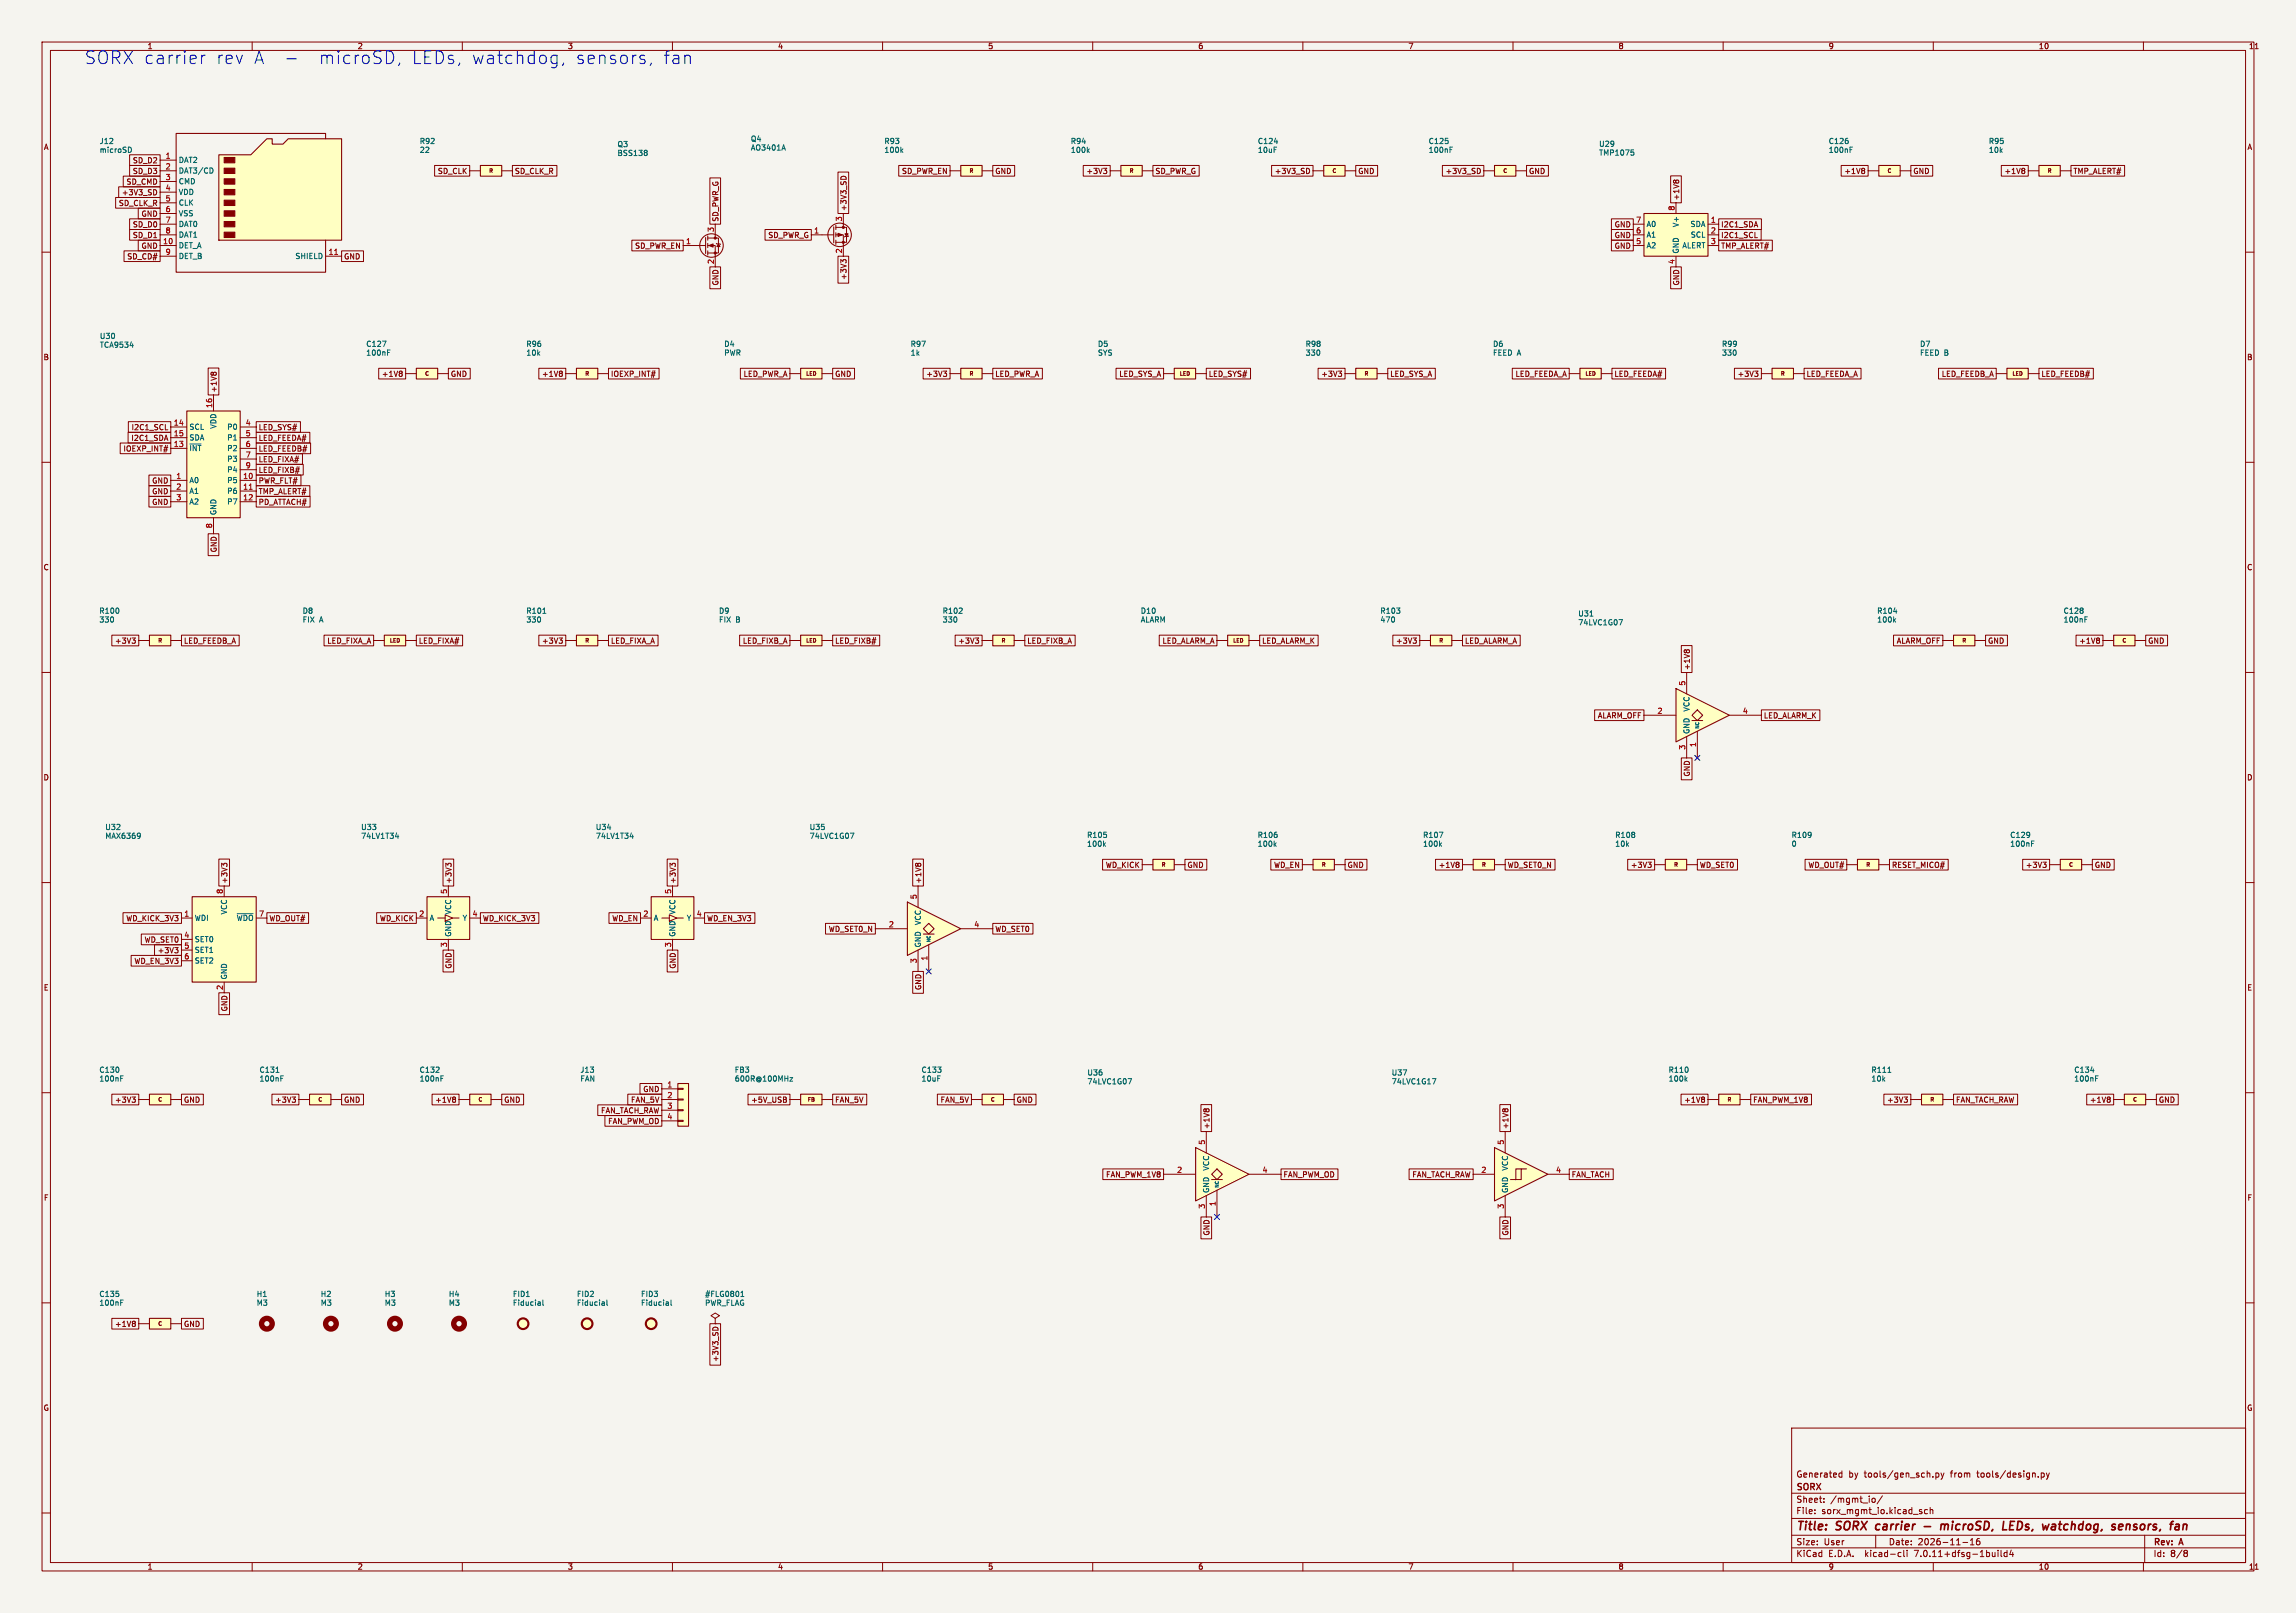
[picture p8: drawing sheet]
<svg xmlns="http://www.w3.org/2000/svg" width="546mm" height="384mm" viewBox="0 0 546 384" stroke-linecap="round" stroke-linejoin="round" font-family="sans-serif">
<defs><g id="words">
<g font-size="4.2" fill="#0000c2">
<text x="20" y="15.5">SORX carrier</text>
<text x="51" y="15.5">rev</text>
<text x="59.9" y="15.5">A</text>
<text x="74.7" y="15.5">microSD,</text>
<text x="96.7" y="15.5">LEDs, watchdog,</text>
<text x="135.4" y="15.5">sensors,</text>
<text x="156.1" y="15.5">fan</text>
</g>
<g font-size="2.8" fill="#840000">
<text x="427.3" y="364.7">Title:</text>
<text x="437" y="364.7">SORX</text>
<text x="447.2" y="364.7">carrier</text>
<text x="464.2" y="364.7">microSD,</text>
<text x="479.8" y="364.7">LEDs,</text>
<text x="490.1" y="364.7">watchdog,</text>
<text x="507.4" y="364.7">sensors,</text>
</g>
<g font-size="2.1" fill="#840000">
<text x="427.3" y="351.8">Generated</text>
<text x="439.8" y="351.8">by</text>
<text x="443.6" y="351.8">tools/gen_sch.py</text>
<text x="464.3" y="351.8">from</text>
<text x="470.7" y="351.8">tools/design.py</text>
<text x="427.3" y="357.8">Sheet:</text>
<text x="427.3" y="355">SORX</text>
<text x="435.5" y="357.8">/mgmt_io/</text>
<text x="427.3" y="360.5">File:</text>
<text x="433.4" y="360.5">sorx_mgmt_io.kicad_sch</text>
<text x="427.3" y="370.7">KiCad</text>
<text x="427.3" y="367.9">Size:</text>
<text x="434" y="367.9">User</text>
<text x="435" y="370.7">E.D.A.</text>
<text x="443.9" y="370.7">kicad-cli</text>
<text x="449.3" y="367.9">Date:</text>
<text x="455.8" y="370.7">7.0.11+dfsg-1build4</text>
<text x="456.3" y="367.9">2026-11-16</text>
<text x="512.3" y="368.1">Rev:</text>
<text x="512.3" y="370.7">Id:</text>
<text x="516.4" y="370.7">8/8</text>
<text x="518.7" y="368.1">A</text>
</g>
<g font-size="1.8" fill="#840000">
<text x="35" y="11.9">1</text>
<text x="85" y="11.9">2</text>
<text x="135" y="11.9">3</text>
<text x="185" y="11.9">4</text>
<text x="235" y="11.9">5</text>
<text x="285" y="11.9">6</text>
<text x="335" y="11.9">7</text>
<text x="385" y="11.9">8</text>
<text x="435" y="11.9">9</text>
<text x="485" y="11.9">10</text>
<text x="535" y="11.9">11</text>
<text x="10.3" y="35.9">A</text>
<text x="534.6" y="35.9">A</text>
<text x="31.5" y="41.6">SD_D3</text>
<text x="31.5" y="39.1">SD_D2</text>
<text x="104.1" y="41.6">SD_CLK</text>
<text x="122.4" y="41.6">SD_CLK_R</text>
<text x="214.5" y="41.6">SD_PWR_EN</text>
<text x="236.7" y="41.6">GND</text>
<text x="258.4" y="41.6">+3V3</text>
<text x="274.8" y="41.6">SD_PWR_G</text>
<text x="303.2" y="41.6">+3V3_SD</text>
<text x="323.1" y="41.6">GND</text>
<text x="343.9" y="41.6">+3V3_SD</text>
<text x="363.7" y="41.6">GND</text>
<text x="438.7" y="41.6">+1V8</text>
<text x="455.1" y="41.6">GND</text>
<text x="476.8" y="41.6">+1V8</text>
<text x="493.2" y="41.6">TMP_ALERT#</text>
<text x="28.9" y="46.7">+3V3_SD</text>
<text x="30" y="44.1">SD_CMD</text>
<text x="399.7" y="47.8" transform="rotate(-90 399.7 47.8)">+1V8</text>
<text x="28.2" y="49.2">SD_CLK_R</text>
<text x="33.6" y="51.8">GND</text>
<text x="171.1" y="52.9" transform="rotate(-90 171.1 52.9)">SD_PWR_G</text>
<text x="201.6" y="50.3" transform="rotate(-90 201.6 50.3)">+3V3_SD</text>
<text x="31.5" y="56.8">SD_D1</text>
<text x="31.5" y="54.3">SD_D0</text>
<text x="33.6" y="59.4">GND</text>
<text x="151" y="59.4">SD_PWR_EN</text>
<text x="182.7" y="56.8">SD_PWR_G</text>
<text x="384.1" y="54.3">GND</text>
<text x="384.1" y="56.8">GND</text>
<text x="384.1" y="59.4">GND</text>
<text x="409.4" y="59.4">TMP_ALERT#</text>
<text x="409.4" y="54.3">I2C1_SDA</text>
<text x="409.4" y="56.8">I2C1_SCL</text>
<text x="30.2" y="61.9">SD_CD#</text>
<text x="81.8" y="61.9">GND</text>
<text x="171.1" y="68" transform="rotate(-90 171.1 68)">GND</text>
<text x="201.6" y="66.7" transform="rotate(-90 201.6 66.7)">+3V3</text>
<text x="399.7" y="68" transform="rotate(-90 399.7 68)">GND</text>
<text x="10.3" y="85.9">B</text>
<text x="90.8" y="89.9">+1V8</text>
<text x="107.2" y="89.9">GND</text>
<text x="128.9" y="89.9">+1V8</text>
<text x="145.3" y="89.9">IOEXP_INT#</text>
<text x="176.8" y="89.9">LED_PWR_A</text>
<text x="198.6" y="89.9">GND</text>
<text x="220.3" y="89.9">+3V3</text>
<text x="236.7" y="89.9">LED_PWR_A</text>
<text x="266.2" y="89.9">LED_SYS_A</text>
<text x="287.5" y="89.9">LED_SYS#</text>
<text x="314.3" y="89.9">+3V3</text>
<text x="330.7" y="89.9">LED_SYS_A</text>
<text x="360.5" y="89.9">LED_FEEDA_A</text>
<text x="384" y="89.9">LED_FEEDA#</text>
<text x="413.3" y="89.9">+3V3</text>
<text x="429.7" y="89.9">LED_FEEDA_A</text>
<text x="461.9" y="89.9">LED_FEEDB_A</text>
<text x="485.6" y="89.9">LED_FEEDB#</text>
<text x="534.6" y="85.9">B</text>
<text x="51.8" y="93.5" transform="rotate(-90 51.8 93.5)">+1V8</text>
<text x="29.3" y="107.6">IOEXP_INT#</text>
<text x="31.1" y="105.1">I2C1_SDA</text>
<text x="31.2" y="102.6">I2C1_SCL</text>
<text x="61.4" y="102.6">LED_SYS#</text>
<text x="61.4" y="105.1">LED_FEEDA#</text>
<text x="61.4" y="107.6">LED_FEEDB#</text>
<text x="61.4" y="110.2">LED_FIXA#</text>
<text x="61.4" y="112.7">LED_FIXB#</text>
<text x="36.1" y="115.3">GND</text>
<text x="36.1" y="117.8">GND</text>
<text x="61.4" y="117.8">TMP_ALERT#</text>
<text x="61.4" y="115.3">PWR_FLT#</text>
<text x="36.1" y="120.3">GND</text>
<text x="61.4" y="120.3">PD_ATTACH#</text>
<text x="51.8" y="131.5" transform="rotate(-90 51.8 131.5)">GND</text>
<text x="10.3" y="135.9">C</text>
<text x="534.6" y="135.9">C</text>
<text x="27.3" y="153.4">+3V3</text>
<text x="43.7" y="153.4">LED_FEEDB_A</text>
<text x="77.8" y="153.4">LED_FIXA_A</text>
<text x="99.5" y="153.4">LED_FIXA#</text>
<text x="128.9" y="153.4">+3V3</text>
<text x="145.3" y="153.4">LED_FIXA_A</text>
<text x="176.6" y="153.4">LED_FIXB_A</text>
<text x="198.6" y="153.4">LED_FIXB#</text>
<text x="227.9" y="153.4">+3V3</text>
<text x="244.3" y="153.4">LED_FIXB_A</text>
<text x="276.5" y="153.4">LED_ALARM_A</text>
<text x="300.2" y="153.4">LED_ALARM_K</text>
<text x="332.1" y="153.4">+3V3</text>
<text x="348.5" y="153.4">LED_ALARM_A</text>
<text x="451.2" y="153.4">ALARM_OFF</text>
<text x="472.9" y="153.4">GND</text>
<text x="494.6" y="153.4">+1V8</text>
<text x="511" y="153.4">GND</text>
<text x="402.3" y="159.5" transform="rotate(-90 402.3 159.5)">+1V8</text>
<text x="380.1" y="171.1">ALARM_OFF</text>
<text x="419.6" y="171.1">LED_ALARM_K</text>
<text x="10.3" y="185.9">D</text>
<text x="402.3" y="184.9" transform="rotate(-90 402.3 184.9)">GND</text>
<text x="534.6" y="185.9">D</text>
<text x="263" y="206.7">WD_KICK</text>
<text x="282.4" y="206.7">GND</text>
<text x="303" y="206.7">WD_EN</text>
<text x="320.5" y="206.7">GND</text>
<text x="342.2" y="206.7">+1V8</text>
<text x="358.6" y="206.7">WD_SET0_N</text>
<text x="387.9" y="206.7">+3V3</text>
<text x="404.3" y="206.7">WD_SET0</text>
<text x="430.2" y="206.7">WD_OUT#</text>
<text x="450.1" y="206.7">RESET_MICO#</text>
<text x="481.9" y="206.7">+3V3</text>
<text x="498.3" y="206.7">GND</text>
<text x="54.3" y="210.3" transform="rotate(-90 54.3 210.3)">+3V3</text>
<text x="107.6" y="210.3" transform="rotate(-90 107.6 210.3)">+3V3</text>
<text x="161" y="210.3" transform="rotate(-90 161 210.3)">+3V3</text>
<text x="219.4" y="210.3" transform="rotate(-90 219.4 210.3)">+1V8</text>
<text x="29.9" y="219.4">WD_KICK_3V3</text>
<text x="64" y="219.4">WD_OUT#</text>
<text x="90.3" y="219.4">WD_KICK</text>
<text x="114.8" y="219.4">WD_KICK_3V3</text>
<text x="145.6" y="219.4">WD_EN</text>
<text x="168.1" y="219.4">WD_EN_3V3</text>
<text x="197.1" y="221.9">WD_SET0_N</text>
<text x="236.7" y="221.9">WD_SET0</text>
<text x="34.3" y="224.5">WD_SET0</text>
<text x="37.4" y="227">+3V3</text>
<text x="31.9" y="229.6">WD_EN_3V3</text>
<text x="107.6" y="230.6" transform="rotate(-90 107.6 230.6)">GND</text>
<text x="161" y="230.6" transform="rotate(-90 161 230.6)">GND</text>
<text x="10.3" y="235.9">E</text>
<text x="219.4" y="235.7" transform="rotate(-90 219.4 235.7)">GND</text>
<text x="534.6" y="235.9">E</text>
<text x="54.3" y="240.8" transform="rotate(-90 54.3 240.8)">GND</text>
<text x="27.3" y="262.6">+3V3</text>
<text x="43.7" y="262.6">GND</text>
<text x="65.4" y="262.6">+3V3</text>
<text x="81.8" y="262.6">GND</text>
<text x="103.5" y="262.6">+1V8</text>
<text x="119.9" y="262.6">GND</text>
<text x="150" y="262.6">FAN_5V</text>
<text x="152.9" y="260">GND</text>
<text x="178.6" y="262.6">+5V_USB</text>
<text x="198.6" y="262.6">FAN_5V</text>
<text x="223.7" y="262.6">FAN_5V</text>
<text x="241.8" y="262.6">GND</text>
<text x="400.6" y="262.6">+1V8</text>
<text x="417" y="262.6">FAN_PWM_1V8</text>
<text x="448.9" y="262.6">+3V3</text>
<text x="465.3" y="262.6">FAN_TACH_RAW</text>
<text x="497.2" y="262.6">+1V8</text>
<text x="513.6" y="262.6">GND</text>
<text x="142.9" y="265.1">FAN_TACH_RAW</text>
<text x="144.6" y="267.7">FAN_PWM_OD</text>
<text x="288" y="268.8" transform="rotate(-90 288 268.8)">+1V8</text>
<text x="359.1" y="268.8" transform="rotate(-90 359.1 268.8)">+1V8</text>
<text x="263.1" y="280.4">FAN_PWM_1V8</text>
<text x="305.3" y="280.4">FAN_PWM_OD</text>
<text x="335.9" y="280.4">FAN_TACH_RAW</text>
<text x="373.9" y="280.4">FAN_TACH</text>
<text x="10.3" y="285.9">F</text>
<text x="534.6" y="285.9">F</text>
<text x="288" y="294.1" transform="rotate(-90 288 294.1)">GND</text>
<text x="359.1" y="294.1" transform="rotate(-90 359.1 294.1)">GND</text>
<text x="27.3" y="315.9">+1V8</text>
<text x="43.7" y="315.9">GND</text>
<text x="171.1" y="324.2" transform="rotate(-90 171.1 324.2)">+3V3_SD</text>
<text x="10.3" y="335.9">G</text>
<text x="534.6" y="335.9">G</text>
<text x="35" y="373.7">1</text>
<text x="85" y="373.7">2</text>
<text x="135" y="373.7">3</text>
<text x="185" y="373.7">4</text>
<text x="235" y="373.7">5</text>
<text x="285" y="373.7">6</text>
<text x="335" y="373.7">7</text>
<text x="385" y="373.7">8</text>
<text x="435" y="373.7">9</text>
<text x="485" y="373.7">10</text>
<text x="535" y="373.7">11</text>
</g>
<g font-size="1.8" fill="#006464">
<text x="23.6" y="34.5">J12</text>
<text x="99.8" y="34.5">R92</text>
<text x="146.8" y="35.2">Q3</text>
<text x="178.5" y="33.9">Q4</text>
<text x="210.3" y="34.5">R93</text>
<text x="254.7" y="34.5">R94</text>
<text x="299.2" y="34.5">C124</text>
<text x="339.8" y="34.5">C125</text>
<text x="380.4" y="35.1">U29</text>
<text x="435" y="34.5">C126</text>
<text x="473.1" y="34.5">R95</text>
<text x="23.6" y="36.6">microSD</text>
<text x="42.4" y="39">DAT2</text>
<text x="42.4" y="41.5">DAT3/CD</text>
<text x="99.8" y="36.6">22</text>
<text x="146.8" y="37.3">BSS138</text>
<text x="178.5" y="36">AO3401A</text>
<text x="210.3" y="36.6">100k</text>
<text x="254.7" y="36.6">100k</text>
<text x="299.2" y="36.6">10uF</text>
<text x="339.8" y="36.6">100nF</text>
<text x="380.4" y="37.2">TMP1075</text>
<text x="435" y="36.6">100nF</text>
<text x="473.1" y="36.6">10k</text>
<text x="42.4" y="44">CMD</text>
<text x="42.4" y="46.6">VDD</text>
<text x="42.4" y="49.1">CLK</text>
<text x="42.4" y="51.7">VSS</text>
<text x="42.4" y="59.3">DET_A</text>
<text x="42.4" y="54.2">DAT0</text>
<text x="42.4" y="56.7">DAT1</text>
<text x="391.7" y="59.3">A2</text>
<text x="391.7" y="56.7">A1</text>
<text x="391.7" y="54.2">A0</text>
<text x="399.6" y="54.2" transform="rotate(-90 399.6 54.2)">V+</text>
<text x="400.2" y="59.3">ALERT</text>
<text x="402.1" y="54.2">SDA</text>
<text x="402.2" y="56.7">SCL</text>
<text x="42.4" y="61.8">DET_B</text>
<text x="70.2" y="61.8">SHIELD</text>
<text x="399.6" y="60.5" transform="rotate(-90 399.6 60.5)">GND</text>
<text x="23.6" y="80.8">U30</text>
<text x="23.6" y="82.9">TCA9534</text>
<text x="87" y="82.7">C127</text>
<text x="125.1" y="82.7">R96</text>
<text x="172.2" y="82.7">D4</text>
<text x="216.6" y="82.7">R97</text>
<text x="261.1" y="82.7">D5</text>
<text x="310.6" y="82.7">R98</text>
<text x="355.1" y="82.7">D6</text>
<text x="409.6" y="82.7">R99</text>
<text x="456.7" y="82.7">D7</text>
<text x="87" y="84.8">100nF</text>
<text x="125.1" y="84.8">10k</text>
<text x="172.2" y="84.8">PWR</text>
<text x="216.6" y="84.8">1k</text>
<text x="261.1" y="84.8">SYS</text>
<text x="310.6" y="84.8">330</text>
<text x="355.1" y="84.8">FEED A</text>
<text x="409.6" y="84.8">330</text>
<text x="456.7" y="84.8">FEED B</text>
<text x="45" y="107.5">~{INT}</text>
<text x="45" y="102.5">SCL</text>
<text x="45" y="105">SDA</text>
<text x="51.7" y="102.1" transform="rotate(-90 51.7 102.1)">VDD</text>
<text x="54" y="102.5">P0</text>
<text x="54" y="105">P1</text>
<text x="54" y="107.5">P2</text>
<text x="54" y="110.1">P3</text>
<text x="54" y="112.6">P4</text>
<text x="45" y="115.2">A0</text>
<text x="45" y="117.7">A1</text>
<text x="54" y="115.2">P5</text>
<text x="54" y="117.7">P6</text>
<text x="45" y="120.2">A2</text>
<text x="51.7" y="122.7" transform="rotate(-90 51.7 122.7)">GND</text>
<text x="54" y="120.2">P7</text>
<text x="23.5" y="146.2">R100</text>
<text x="23.5" y="148.3">330</text>
<text x="71.9" y="146.2">D8</text>
<text x="71.9" y="148.3">FIX</text>
<text x="76" y="148.3">A</text>
<text x="125.1" y="146.2">R101</text>
<text x="125.1" y="148.3">330</text>
<text x="171" y="146.2">D9</text>
<text x="171" y="148.3">FIX</text>
<text x="175" y="148.3">B</text>
<text x="224.2" y="146.2">R102</text>
<text x="224.2" y="148.3">330</text>
<text x="271.3" y="146.2">D10</text>
<text x="271.3" y="148.3">ALARM</text>
<text x="328.3" y="146.2">R103</text>
<text x="328.3" y="148.3">470</text>
<text x="375.4" y="146.9">U31</text>
<text x="375.4" y="149">74LVC1G07</text>
<text x="446.5" y="146.2">R104</text>
<text x="446.5" y="148.3">100k</text>
<text x="490.9" y="146.2">C128</text>
<text x="490.9" y="148.3">100nF</text>
<text x="402.2" y="169.4" transform="rotate(-90 402.2 169.4)">VCC</text>
<text x="402.2" y="174.8" transform="rotate(-90 402.2 174.8)">GND</text>
<text x="24.9" y="197.7">U32</text>
<text x="85.8" y="197.7">U33</text>
<text x="141.7" y="197.7">U34</text>
<text x="192.5" y="197.7">U35</text>
<text x="24.9" y="199.8">MAX6369</text>
<text x="85.8" y="199.8">74LV1T34</text>
<text x="141.7" y="199.8">74LV1T34</text>
<text x="192.5" y="199.8">74LVC1G07</text>
<text x="258.5" y="199.6">R105</text>
<text x="258.5" y="201.7">100k</text>
<text x="299.1" y="199.6">R106</text>
<text x="299.1" y="201.7">100k</text>
<text x="338.5" y="199.6">R107</text>
<text x="338.5" y="201.7">100k</text>
<text x="384.2" y="199.6">R108</text>
<text x="384.2" y="201.7">10k</text>
<text x="426.2" y="199.6">R109</text>
<text x="426.2" y="201.7">0</text>
<text x="478.2" y="199.6">C129</text>
<text x="478.2" y="201.7">100nF</text>
<text x="46.2" y="219.3">WDI</text>
<text x="54.2" y="217.7" transform="rotate(-90 54.2 217.7)">VCC</text>
<text x="56.2" y="219.3">~{WDO}</text>
<text x="102.1" y="219.3">A</text>
<text x="107.5" y="217.7" transform="rotate(-90 107.5 217.7)">VCC</text>
<text x="110" y="219.3">Y</text>
<text x="155.4" y="219.3">A</text>
<text x="160.9" y="217.7" transform="rotate(-90 160.9 217.7)">VCC</text>
<text x="163.3" y="219.3">Y</text>
<text x="219.3" y="220.2" transform="rotate(-90 219.3 220.2)">VCC</text>
<text x="46.2" y="224.4">SET0</text>
<text x="46.2" y="226.9">SET1</text>
<text x="107.5" y="223" transform="rotate(-90 107.5 223)">GND</text>
<text x="160.9" y="223" transform="rotate(-90 160.9 223)">GND</text>
<text x="219.3" y="225.6" transform="rotate(-90 219.3 225.6)">GND</text>
<text x="46.2" y="229.5">SET2</text>
<text x="54.2" y="233.2" transform="rotate(-90 54.2 233.2)">GND</text>
<text x="23.5" y="255.4">C130</text>
<text x="23.5" y="257.5">100nF</text>
<text x="61.6" y="255.4">C131</text>
<text x="61.6" y="257.5">100nF</text>
<text x="99.7" y="255.4">C132</text>
<text x="99.7" y="257.5">100nF</text>
<text x="138" y="255.4">J13</text>
<text x="138" y="257.5">FAN</text>
<text x="174.7" y="255.4">FB3</text>
<text x="174.7" y="257.5">600R@100MHz</text>
<text x="219.1" y="255.4">C133</text>
<text x="219.1" y="257.5">10uF</text>
<text x="258.6" y="256.1">U36</text>
<text x="331" y="256.1">U37</text>
<text x="396.9" y="255.4">R110</text>
<text x="396.9" y="257.5">100k</text>
<text x="445.2" y="255.4">R111</text>
<text x="445.2" y="257.5">10k</text>
<text x="493.4" y="255.4">C134</text>
<text x="493.4" y="257.5">100nF</text>
<text x="258.6" y="258.2">74LVC1G07</text>
<text x="331" y="258.2">74LVC1G17</text>
<text x="287.9" y="278.7" transform="rotate(-90 287.9 278.7)">VCC</text>
<text x="359" y="278.7" transform="rotate(-90 359 278.7)">VCC</text>
<text x="287.9" y="284" transform="rotate(-90 287.9 284)">GND</text>
<text x="359" y="284" transform="rotate(-90 359 284)">GND</text>
<text x="23.5" y="308.8">C135</text>
<text x="23.5" y="310.9">100nF</text>
<text x="61" y="310.9">M3</text>
<text x="61" y="308.8">H1</text>
<text x="76.2" y="310.9">M3</text>
<text x="76.2" y="308.8">H2</text>
<text x="91.4" y="310.9">M3</text>
<text x="91.4" y="308.8">H3</text>
<text x="106.7" y="310.9">M3</text>
<text x="106.7" y="308.8">H4</text>
<text x="121.9" y="308.8">FID1</text>
<text x="121.9" y="310.9">Fiducial</text>
<text x="137.2" y="308.8">FID2</text>
<text x="137.2" y="310.9">Fiducial</text>
<text x="152.4" y="308.8">FID3</text>
<text x="152.4" y="310.9">Fiducial</text>
<text x="167.6" y="308.8">#FLG0801</text>
<text x="167.6" y="310.9">PWR_FLAG</text>
</g>
<g font-size="1.8" fill="#a90000">
<text x="39.3" y="37.8">1</text>
<text x="39.3" y="40.4">2</text>
<text x="39.3" y="42.9">3</text>
<text x="39.3" y="45.5">4</text>
<text x="39.3" y="48">5</text>
<text x="39.3" y="50.5">6</text>
<text x="39.3" y="53.1">7</text>
<text x="200.4" y="52.8" transform="rotate(-90 200.4 52.8)">3</text>
<text x="389.2" y="53.1">7</text>
<text x="398.5" y="50.2" transform="rotate(-90 398.5 50.2)">8</text>
<text x="407" y="53.1">1</text>
<text x="38.7" y="58.2">10</text>
<text x="39.3" y="55.6">8</text>
<text x="163.1" y="58.2">1</text>
<text x="169.9" y="55.3" transform="rotate(-90 169.9 55.3)">3</text>
<text x="193.6" y="55.6">1</text>
<text x="389.2" y="58.2">5</text>
<text x="389.2" y="55.6">6</text>
<text x="407" y="55.6">2</text>
<text x="407" y="58.2">3</text>
<text x="39.3" y="60.7">9</text>
<text x="78.1" y="60.7">11</text>
<text x="169.9" y="62.9" transform="rotate(-90 169.9 62.9)">2</text>
<text x="200.4" y="60.4" transform="rotate(-90 200.4 60.4)">2</text>
<text x="398.5" y="62.9" transform="rotate(-90 398.5 62.9)">4</text>
<text x="41.2" y="101.3">14</text>
<text x="50.5" y="97.2" transform="rotate(-90 50.5 97.2)">16</text>
<text x="58.3" y="101.3">4</text>
<text x="41.2" y="106.4">13</text>
<text x="41.2" y="103.9">15</text>
<text x="58.3" y="103.9">5</text>
<text x="58.3" y="106.4">6</text>
<text x="58.3" y="109">7</text>
<text x="58.3" y="111.5">9</text>
<text x="41.8" y="114">1</text>
<text x="41.8" y="116.6">2</text>
<text x="41.8" y="119.1">3</text>
<text x="57.7" y="114">10</text>
<text x="57.7" y="116.6">11</text>
<text x="57.7" y="119.1">12</text>
<text x="50.5" y="125.8" transform="rotate(-90 50.5 125.8)">8</text>
<text x="401.1" y="163.3" transform="rotate(-90 401.1 163.3)">5</text>
<text x="394.3" y="169.9">2</text>
<text x="414.6" y="169.9">4</text>
<text x="401.1" y="178.5" transform="rotate(-90 401.1 178.5)">3</text>
<text x="403.6" y="177.9" transform="rotate(-90 403.6 177.9)">1</text>
<text x="53.1" y="212.8" transform="rotate(-90 53.1 212.8)">8</text>
<text x="106.4" y="212.8" transform="rotate(-90 106.4 212.8)">5</text>
<text x="159.8" y="212.8" transform="rotate(-90 159.8 212.8)">5</text>
<text x="218.2" y="214.1" transform="rotate(-90 218.2 214.1)">5</text>
<text x="43.7" y="218.2">1</text>
<text x="61.5" y="218.2">7</text>
<text x="99.6" y="218.2">2</text>
<text x="112.3" y="218.2">4</text>
<text x="153" y="218.2">2</text>
<text x="165.7" y="218.2">4</text>
<text x="211.4" y="220.7">2</text>
<text x="231.7" y="220.7">4</text>
<text x="43.7" y="223.3">4</text>
<text x="43.7" y="225.8">5</text>
<text x="106.4" y="225.5" transform="rotate(-90 106.4 225.5)">3</text>
<text x="159.8" y="225.5" transform="rotate(-90 159.8 225.5)">3</text>
<text x="43.7" y="228.3">6</text>
<text x="218.2" y="229.3" transform="rotate(-90 218.2 229.3)">3</text>
<text x="220.7" y="228.7" transform="rotate(-90 220.7 228.7)">1</text>
<text x="53.1" y="235.7" transform="rotate(-90 53.1 235.7)">2</text>
<text x="158.7" y="258.8">1</text>
<text x="158.7" y="261.4">2</text>
<text x="158.7" y="263.9">3</text>
<text x="158.7" y="266.4">4</text>
<text x="286.8" y="272.5" transform="rotate(-90 286.8 272.5)">5</text>
<text x="357.9" y="272.5" transform="rotate(-90 357.9 272.5)">5</text>
<text x="280" y="279.1">2</text>
<text x="300.3" y="279.1">4</text>
<text x="352.4" y="279.1">2</text>
<text x="370.1" y="279.1">4</text>
<text x="286.8" y="287.7" transform="rotate(-90 286.8 287.7)">3</text>
<text x="289.3" y="287.1" transform="rotate(-90 289.3 287.1)">1</text>
<text x="357.9" y="287.7" transform="rotate(-90 357.9 287.7)">3</text>
</g>
<g font-size="1.3" fill="#840000">
<text x="116.3" y="41.3">R</text>
<text x="230.6" y="41.3">R</text>
<text x="268.7" y="41.3">R</text>
<text x="317" y="41.3">C</text>
<text x="357.6" y="41.3">C</text>
<text x="449.1" y="41.3">C</text>
<text x="487.2" y="41.3">R</text>
<text x="101.1" y="89.5">C</text>
<text x="139.2" y="89.5">R</text>
<text x="191.7" y="89.5">LED</text>
<text x="230.6" y="89.5">R</text>
<text x="280.6" y="89.5">LED</text>
<text x="324.6" y="89.5">R</text>
<text x="377.2" y="89.5">LED</text>
<text x="423.7" y="89.5">R</text>
<text x="478.8" y="89.5">LED</text>
<text x="37.6" y="153">R</text>
<text x="92.7" y="153">LED</text>
<text x="139.2" y="153">R</text>
<text x="191.7" y="153">LED</text>
<text x="238.2" y="153">R</text>
<text x="293.3" y="153">LED</text>
<text x="342.4" y="153">R</text>
<text x="466.8" y="153">R</text>
<text x="504.9" y="153">C</text>
<text x="276.3" y="206.4">R</text>
<text x="314.4" y="206.4">R</text>
<text x="352.5" y="206.4">R</text>
<text x="398.3" y="206.4">R</text>
<text x="444" y="206.4">R</text>
<text x="492.2" y="206.4">C</text>
<text x="37.6" y="262.2">C</text>
<text x="75.7" y="262.2">C</text>
<text x="113.8" y="262.2">C</text>
<text x="192.1" y="262.2">FB</text>
<text x="235.7" y="262.2">C</text>
<text x="411" y="262.2">R</text>
<text x="459.2" y="262.2">R</text>
<text x="507.5" y="262.2">C</text>
<text x="37.6" y="315.6">C</text>
</g>
<g font-size="1.1" fill="#006464">
<text x="404.5" y="173.5" transform="rotate(-90 404.5 173.5)">NC</text>
<text x="221.6" y="224.3" transform="rotate(-90 221.6 224.3)">NC</text>
<text x="290.2" y="282.7" transform="rotate(-90 290.2 282.7)">NC</text>
</g>
</g></defs>
<path d="M0 0h546.3v383.8h-546.3z" fill="#f5f4ef" stroke="#f5f4ef" stroke-width=".24"/>
<g fill="none" stroke="#840000" stroke-width=".24">
<path d="M10 10h526.3v363.8h-526.3zM12 12h522.3v359.8h-522.3zM60 10v2M110 10v2M160 10v2M210 10v2M260 10v2M310 10v2M360 10v2M410 10v2M460 10v2M510 10v2"/>
<path d="M536.6 11.6h.7M10 60h2M534.3 60h2M10 110h2M534.3 110h2M10 160h2M534.3 160h2M10 210h2M393.7 205.7h2.5M401.3 205.7h2.6M534.3 210h2M10 260h2"/>
<path d="M534.3 260h2M10 310h2M534.3 310h2M426.3 339.8h108v32h-108zM426.3 355.3h108M431.8 359.3v.1M434 357.3v.2M434 356.6v.1M437.7 351.4h.6M437.7 350.6h.6M438.3 350v1.5M445.4 356.8l.3-.3 .5 .3-.2 .6-.3 .1-.3-.3"/>
<path d="M447.9 355.9l-1.3 1.9M456.9 359.2l.4 .1M456.9 359.7l.4 .1v.2l-.5 .2M458.6 359.3l-.4-.1-.3 .3 .1 .6h.6M459.3 359.3h.5l.1 .9M459.3 358.7v1.5M460.6 350.6l.4-.1 .3 .3-.1 .6h-.6M460.6 350.5v1.5M461.8 350.5l.4 1M462.2 351.5l-.4 .5M462.5 350.5l-.3 1M485.7 350.6l.4-.1 .3 .3-.1 .6h-.6"/>
<path d="M485.7 350.5v1.5M486.9 350.5l.4 1M487.3 351.5l-.4 .5M487.6 350.5l-.3 1M10 360h2M60 371.8v2M110 371.8v2M160 371.8v2M210 371.8v2M260 371.8v2M310 371.8v2M360 371.8v2"/>
<path d="M410 371.8v2M426.3 368.3h108M426.3 365.3h108M426.3 361.3h108M431.8 360v.2M446.3 365.3v3M451.9 369.4l.4 .1M452.3 370.3l-.4 .1M453 368.9v1.3l.2 .2M453.8 368.9v.1M453.8 369.4v1M460 371.8v2"/>
<path d="M467 367h1.2M468.8 367.6h.9M468.8 366.5l.5-.4v1.5M470.7 366.1l-.4 .3v.9l.2 .3 .5-.2 .1-.5-.1-.2h-.5l-.2 .2M475.4 368.9v.1M475.4 369.4v1M476.1 368.9v1.3l.2 .2M477.5 369.5l-.4-.1-.3 .3 .2 .6h.5M477.5 368.9v1.5M478.5 368.8l-.3 1.1h.9M478.9 369.4v1M510 371.8v2"/>
<path d="M510.3 365.3v6.5M519.9 368.9h.3l.3 .3-.3 .3M519.9 369.5h.3M520.2 369.5l.2 .2 .1 .4-.3 .3h-.3M534.3 360h2M536.6 373.4h.7"/>
</g>
<g fill="none" stroke="#840000" stroke-width=".4">
<path d="M446.5 362.9l-.2 .7 .3 .4M457.8 363.2h1.6M461.9 362.9l.6-.2 .2 .3M461.9 362.7l-.2 1.3M462.7 363l-.1 1M463.5 362.8a.51 .51 0 0 0-.8 .2M476.5 364h1M478.3 363h.6M479.3 362h-.9l-.3 2h1M488.5 362.7h.4l.2 .3-.1 1M489 363.9l-.7 .1M489.1 363.1l-.7 .1"/>
<path d="M504.5 362.7l.5 .1 .1 .3-1 .2M504.9 363.9l-.2 .1M506 362.7l-.2 1.3M506.8 362.8l-.5-.1-.3 .2M517.1 362l-.5 .3M519.6 362.8h.7l-.1 1.2"/>
</g>
<path d="M396.2 204.5h5.1v2.5h-5.1z" fill="#ffffc2" stroke="#ffffc2" stroke-width=".24"/>
<path d="M396.2 204.5h5.1v2.5h-5.1z" fill="none" stroke="#840000" stroke-width=".25"/>
<g fill="#ffffc2">
<path d="M355.6 273.1l12.7 6.3-12.7 6.4z"/>
<path d="M360.7 278.1h1.2l-2.5 2.6h1.3z"/>
<path d="M361.9 278.1h1.3l-2.5 2.6h1.2z"/>
</g>
<path d="M355.6 273.1l12.7 6.3-12.7 6.4zM361.9 278.1h-1.2v2.6h-1.3M363.2 278.1h-1.3v2.6h-1.2" fill="none" stroke="#840000" stroke-width=".25"/>
<path d="M350.5 279.4h5.1M358.1 269.2v5.1M368.3 279.4h5.1M358.1 284.5v5.1" fill="none" stroke="#840000" stroke-width=".24"/>
<path d="M340.8 256.6h.9l-.6 1.3" fill="none" stroke="#006464" stroke-width=".24"/>
<path d="M288.3 280.7h2.5" fill="none" stroke="#ffffc2" stroke-width=".24"/>
<g fill="#ffffc2">
<path d="M284.5 273.1l12.7 6.3-12.7 6.4z"/>
<path d="M288.3 279.4l1.3-1.3 1.2 1.3-1.2 1.3z"/>
</g>
<path d="M190.5 260.4h5.1v2.5h-5.1zM233.7 260.4h5.1v2.5h-5.1zM284.5 273.1l12.7 6.3-12.7 6.4zM288.3 279.4l1.3-1.3 1.2 1.3-1.2 1.3zM288.3 280.7h2.5" fill="none" stroke="#840000" stroke-width=".25"/>
<path d="M188 261.6h2.5M195.6 261.6h2.5M231.1 261.6h2.6M238.8 261.6h2.5M276.9 279.4h7.6M287 269.2v5.1M297.2 279.4h7.6M287 284.5v5.1M289.6 283.2v6.4" fill="none" stroke="#840000" stroke-width=".24"/>
<path d="M187.9 256.4h.7l-.7 .9h.7M268.4 256.6h.8l-.5 1.3" fill="none" stroke="#006464" stroke-width=".24"/>
<g fill="#ffffc2" stroke="#ffffc2" stroke-width=".24">
<path d="M233.7 260.4h5.1v2.5h-5.1z"/>
<path d="M190.5 260.4h5.1v2.5h-5.1z"/>
</g>
<path d="M402.6 171.5h2.5" fill="none" stroke="#ffffc2" stroke-width=".24"/>
<g fill="#ffffc2">
<path d="M398.8 163.8l12.7 6.4-12.7 6.3z"/>
<path d="M402.6 170.2l1.3-1.3 1.2 1.3-1.2 1.3z"/>
</g>
<path d="M398.8 163.8l12.7 6.4-12.7 6.3zM402.6 170.2l1.3-1.3 1.2 1.3-1.2 1.3zM402.6 171.5h2.5" fill="none" stroke="#840000" stroke-width=".25"/>
<path d="M391.2 170.2h7.6M401.3 160v5.1M401.3 175.3v5M403.9 174v6.3M411.5 170.2h7.6" fill="none" stroke="#840000" stroke-width=".24"/>
<path d="M378.3 146.6h.7M385.2 147.4h.8l-.5 1.3" fill="none" stroke="#006464" stroke-width=".24"/>
<path d="M219.7 222.3h2.5" fill="none" stroke="#ffffc2" stroke-width=".24"/>
<g fill="#ffffc2">
<path d="M215.9 214.6l12.7 6.4-12.7 6.3z"/>
<path d="M219.7 221l1.3-1.3 1.2 1.3-1.2 1.3z"/>
</g>
<g fill="none" stroke="#840000" stroke-width=".25">
<path d="M228.6 39.4h5.1v2.5h-5.1zM266.7 39.4h5.1v2.5h-5.1zM315 39.4h5v2.5h-5zM355.6 39.4h5.1v2.5h-5.1zM447 39.4h5.1v2.5h-5.1zM485.1 39.4h5.1v2.5h-5.1zM391.2 50.8h15.2v10.2h-15.2zM44.4 97.8h12.7v25.4h-12.7zM99.1 87.6h5v2.6h-5zM137.2 87.6h5v2.6h-5zM375.9 87.6h5.1v2.6h-5.1zM421.6 87.6h5.1v2.6h-5.1z"/>
<path d="M477.5 87.6h5.1v2.6h-5.1zM35.6 151.1h5v2.6h-5zM91.4 151.1h5.1v2.6h-5.1zM137.2 151.1h5v2.6h-5zM190.5 151.1h5.1v2.6h-5.1zM464.8 151.1h5.1v2.6h-5.1zM502.9 151.1h5.1v2.6h-5.1zM45.7 213.4h15.3v20.3h-15.3zM101.6 213.4h10.2v10.1h-10.2zM154.9 213.4h10.2v10.1h-10.2zM215.9 214.6l12.7 6.4-12.7 6.3zM442 204.5h5v2.5h-5z"/>
<path d="M490.2 204.5h5.1v2.5h-5.1zM219.7 221l1.3-1.3 1.2 1.3-1.2 1.3zM219.7 222.3h2.5M161.3 257.8h2.5v10.2h-2.5zM35.6 260.4h5v2.5h-5zM73.7 260.4h5v2.5h-5zM111.8 260.4h5v2.5h-5zM408.9 260.4h5.1v2.5h-5.1zM457.2 260.4h5.1v2.5h-5.1zM505.5 260.4h5v2.5h-5zM35.6 313.7h5v2.5h-5z"/>
</g>
<g fill="none" stroke="#840000" stroke-width=".24">
<path d="M226.1 40.6h2.5M233.7 40.6h2.5M264.2 40.6h2.5M271.8 40.6h2.5M312.4 40.6h2.6M320 40.6h2.6M353.1 40.6h2.5M360.7 40.6h2.5M388.6 53.3h2.6M388.6 55.9h2.6M388.6 58.4h2.6M398.8 48.3v2.5"/>
<path d="M406.4 53.3h2.5M406.4 55.9h2.5M406.4 58.4h2.5M444.5 40.6h2.5M452.1 40.6h2.6M482.6 40.6h2.5M490.2 40.6h2.6M398.8 61v2.5M50.8 94v3.8M96.5 88.9h2.6M104.1 88.9h2.6M134.6 88.9h2.6"/>
<path d="M142.2 88.9h2.6M373.4 88.9h2.5M381 88.9h2.5M419.1 88.9h2.5M426.7 88.9h2.6M475 88.9h2.5M482.6 88.9h2.5M40.6 114.3h3.8M40.6 116.8h3.8M40.6 119.4h3.8M40.6 106.7h3.8M40.6 101.6h3.8"/>
<path d="M40.6 104.1h3.8M57.1 114.3h3.9M57.1 116.8h3.9M57.1 119.4h3.9M57.1 106.7h3.9M57.1 101.6h3.9M57.1 104.1h3.9M57.1 109.2h3.9M57.1 111.8h3.9M50.8 123.2v3.8M33 152.4h2.6M40.6 152.4h2.6"/>
<path d="M88.9 152.4h2.5M96.5 152.4h2.6M134.6 152.4h2.6M142.2 152.4h2.6M188 152.4h2.5M195.6 152.4h2.5M462.3 152.4h2.5M469.9 152.4h2.5M500.4 152.4h2.5M508 152.4h2.5M43.2 218.4h2.5M53.3 210.8v2.6"/>
<path d="M61 218.4h2.5M99.1 218.4h2.5M104.1 218.4h1.8M105.9 217.7l1.8 .7-1.8 .8zM106.7 210.8v2.6M107.7 218.4h1.5M111.8 218.4h2.5M152.4 218.4h2.5M157.5 218.4h1.8M159.3 217.7l1.7 .7-1.7 .8zM160 210.8v2.6M161 218.4h1.6"/>
<path d="M165.1 218.4h2.5M218.4 210.8v5.1M439.4 205.7h2.6M447 205.7h2.6M487.7 205.7h2.5M495.3 205.7h2.5M43.2 223.5h2.5M43.2 226.1h2.5M43.2 228.6h2.5M53.3 233.7v2.5M106.7 223.5v2.6M160 223.5v2.6"/>
<path d="M208.3 221h7.6M218.4 226.1v5M221 224.8v6.3M228.6 221h7.6M157.5 259.1h3.8M161.3 259h1.3v.2h-1.3zM33 261.6h2.6M40.6 261.6h2.6M71.1 261.6h2.6M78.7 261.6h2.6M109.2 261.6h2.6M116.8 261.6h2.6"/>
<path d="M157.5 261.6h3.8M157.5 264.2h3.8M157.5 266.7h3.8M161.3 266.6h1.3v.2h-1.3zM161.3 264h1.3v.3h-1.3zM161.3 261.5h1.3v.2h-1.3zM406.4 261.6h2.5M414 261.6h2.6M454.7 261.6h2.5M462.3 261.6h2.5M502.9 261.6h2.6M510.5 261.6h2.6"/>
<path d="M33 315h2.6M40.6 315h2.6M170.2 313.7l1-.6-1-.7-1 .7 1 .6v1.3M170.2 315h.1"/>
</g>
<g fill="none" stroke="#006464" stroke-width=".24">
<path d="M214.5 35.8l.3 .5M214.8 35.4l-.4 .5M258.8 35.8l.4 .5M259.2 35.4l-.5 .5M303.2 33.8h.8M345 35.6h.4M345 35h.6M388.1 35.7h.6M388.5 36.2l.3 .2v.3l-.3 .2M440.2 35.6h.4M440.2 35h.6M30.9 82.2h.8"/>
<path d="M91 81.2h.8l-.5 1.2M92.2 83.9h.4M92.2 83.3h.6M129.2 145.9h.7M450.6 145.5h.8M450.7 147.6l.4 .4M451.1 147.2l-.5 .5M496.1 147.4h.4M496.1 146.8h.6M33.1 198.2l.3 .3-.2 .9M33.4 198.8l-.3 .2M94.1 199.1h.8"/>
<path d="M94.7 198.7v.8M149.9 199.1h.8M150.5 198.7v.8M202.3 198.2h.9l-.6 1.3M56.4 217.4h3.8M483.4 200.7h.4M483.4 200.1h.6M28.7 256.6h.4M28.7 256h.6M65.7 255.2h.7M66.8 256.6h.4M66.8 256h.6"/>
<path d="M104.9 256.6h.4M104.9 256h.6M401.1 256.8l.3 .5M401.4 256.4l-.5 .5M449.2 255.2h.7M497.5 254.7h.7M498.6 256.6h.4M498.6 256h.6M28.7 309.9h.4M28.7 309.3h.6M128.5 309.8l.1 .8M128.6 310.5l-.2 .1"/>
<path d="M128.6 310.1h-.2M129.2 309.3v1.1l.1 .2M143.7 309.8l.1 .8M143.8 310.5l-.1 .1M143.8 310.1h-.1M144.4 309.3v1.1l.2 .2M159 309.8v.8M159 310.5l-.1 .1M159 310.1h-.1M159.6 309.3v1.1l.2 .2M176.3 308.5h.7M176.3 307.6l.3-.4v1.3"/>
</g>
<g fill="#ffffc2" stroke="#ffffc2" stroke-width=".24">
<path d="M190.5 151.1h5.1v2.6h-5.1z"/>
<path d="M457.2 260.4h5.1v2.5h-5.1z"/>
<path d="M505.5 260.4h5v2.5h-5z"/>
<path d="M442 204.5h5v2.5h-5z"/>
<path d="M408.9 260.4h5.1v2.5h-5.1z"/>
<path d="M73.7 260.4h5v2.5h-5z"/>
<path d="M502.9 151.1h5.1v2.6h-5.1z"/>
<path d="M464.8 151.1h5.1v2.6h-5.1z"/>
<path d="M137.2 151.1h5v2.6h-5z"/>
<path d="M91.4 151.1h5.1v2.6h-5.1z"/>
<path d="M99.1 87.6h5v2.6h-5z"/>
<path d="M137.2 87.6h5v2.6h-5z"/>
<path d="M35.6 151.1h5v2.6h-5z"/>
<path d="M44.4 97.8h12.7v25.4h-12.7z"/>
<path d="M315 39.4h5v2.5h-5z"/>
<path d="M266.7 39.4h5.1v2.5h-5.1z"/>
<path d="M228.6 39.4h5.1v2.5h-5.1z"/>
<path d="M447 39.4h5.1v2.5h-5.1z"/>
<path d="M477.5 87.6h5.1v2.6h-5.1z"/>
<path d="M485.1 39.4h5.1v2.5h-5.1z"/>
<path d="M421.6 87.6h5.1v2.6h-5.1z"/>
<path d="M375.9 87.6h5.1v2.6h-5.1z"/>
<path d="M391.2 50.8h15.2v10.2h-15.2z"/>
<path d="M355.6 39.4h5.1v2.5h-5.1z"/>
<path d="M101.6 213.4h10.2v10.1h-10.2z"/>
<path d="M154.9 213.4h10.2v10.1h-10.2z"/>
<path d="M45.7 213.4h15.3v20.3h-15.3z"/>
<path d="M490.2 204.5h5.1v2.5h-5.1z"/>
<path d="M35.6 313.7h5v2.5h-5z"/>
<path d="M161.3 257.8h2.5v10.2h-2.5z"/>
<path d="M111.8 260.4h5v2.5h-5z"/>
<path d="M35.6 260.4h5v2.5h-5z"/>
<circle cx="154.9" cy="315" r="1.27"/>
<circle cx="139.7" cy="315" r="1.27"/>
<circle cx="124.5" cy="315" r="1.27"/>
</g>
<path d="M59.3 116.4h.7" fill="none" stroke="#a90000" stroke-width=".24"/>
<g fill="none" stroke="#840000" stroke-width="1.3">
<circle cx="63.5" cy="315" r="1.27"/>
<circle cx="78.7" cy="315" r="1.27"/>
<circle cx="94" cy="315" r="1.27"/>
<circle cx="109.2" cy="315" r="1.27"/>
</g>
<g fill="none" stroke="#840000" stroke-width=".51">
<circle cx="124.5" cy="315" r="1.27"/>
<circle cx="139.7" cy="315" r="1.27"/>
<circle cx="154.9" cy="315" r="1.27"/>
</g>
<path d="M52.1 36.8h7.6l3.8-3.8h1.3v1.3h2.5l1.3-1.3h12.7v24.2h-29.2z" fill="#ffffc2"/>
<g fill="#840000" stroke="#840000" stroke-width=".25">
<path d="M53.3 55.2h2.6v1.3h-2.6z"/>
<path d="M53.3 52.7h2.6v1.3h-2.6z"/>
<path d="M53.3 50.2h2.6v1.2h-2.6z"/>
<path d="M53.3 47.6h2.6v1.3h-2.6z"/>
<path d="M53.3 45.1h2.6v1.3h-2.6z"/>
<path d="M53.3 42.5h2.6v1.3h-2.6z"/>
<path d="M53.3 40h2.6v1.3h-2.6z"/>
<path d="M53.3 37.5h2.6v1.2h-2.6z"/>
</g>
<g fill="none" stroke="#840000" stroke-width=".25">
<path d="M52.1 36.8h7.6l3.8-3.8h1.3v1.3h2.5l1.3-1.3h12.7v24.2h-29.2zM77.5 33v-1.2h-35.6v33h35.6v-7.6M114.3 39.4h5.1v2.5h-5.1zM167.9 56.5v3.8M168.4 56.1v1.1M168.4 57.9v1M168.4 59.7v1M198.4 54v3.8M198.9 53.6v1M198.9 55.4v1M198.9 57.2v1M190.5 87.6h5.1v2.6h-5.1z"/>
<path d="M228.6 87.6h5.1v2.6h-5.1zM279.4 87.6h5.1v2.6h-5.1zM322.6 87.6h5.1v2.6h-5.1zM236.2 151.1h5.1v2.6h-5.1zM292.1 151.1h5.1v2.6h-5.1zM340.4 151.1h5v2.6h-5zM274.3 204.5h5.1v2.5h-5.1zM312.4 204.5h5.1v2.5h-5.1zM350.5 204.5h5.1v2.5h-5.1z"/>
<circle cx="169.3" cy="58.4" r="2.79"/>
<circle cx="199.8" cy="55.9" r="2.79"/>
</g>
<g fill="none" stroke="#840000" stroke-width=".24">
<path d="M30.8 39.4h7.3v2.5h-7.3zM30.8 36.8h7.3v2.6h-7.3zM38.1 38.1h3.8M103.4 39.4h8.4v2.5h-8.4zM121.9 39.4h10.6v2.5h-10.6zM213.8 39.4h12.3v2.5h-12.3zM236.2 39.4h5.2v2.5h-5.2zM257.7 39.4h6.5v2.5h-6.5zM274.3 39.4h11v2.5h-11zM302.6 39.4h9.8v2.5h-9.8zM322.6 39.4h5.2v2.5h-5.2zM343.2 39.4h9.9v2.5h-9.9z"/>
<path d="M363.2 39.4h5.2v2.5h-5.2zM438.1 39.4h6.4v2.5h-6.4zM454.7 39.4h5.2v2.5h-5.2zM476.2 39.4h6.4v2.5h-6.4zM492.8 39.4h12.7v2.5h-12.7zM27.5 47h10.6v2.5h-10.6zM28.2 44.5h9.9v2.5h-9.9zM29.3 41.9h8.8v2.6h-8.8zM29.5 59.7h8.6v2.5h-8.6zM30.8 54.6h7.3v2.6h-7.3zM30.8 52.1h7.3v2.5h-7.3zM32.9 57.2h5.2v2.5h-5.2z"/>
<path d="M32.9 49.5h5.2v2.6h-5.2zM37 45.2l.3 .5-.3 .6M38.1 58.4h3.8M38.1 40.6h3.8M38.1 43.2h3.8M38.1 45.7h3.8M38.1 48.3h3.8M38.1 50.8h3.8M38.1 53.3h3.8M38.1 55.9h3.8M81.3 59.7h5.2v2.5h-5.2zM111.8 40.6h2.5"/>
<path d="M119.4 40.6h2.5M150.3 57.2h12.3v2.5h-12.3zM162.6 58.4h5.3M168.4 58.4h1.8v5.1M168.4 56.6h2.5v3.6h-2.5M168.9 42.3h2.6v11h-2.6zM170.2 53.3v3.3M170.4 57.9l1 .3M170.9 58l.4 .7h-.7zM182 54.6h11v2.6h-11zM193 55.9h5.4M198.9 55.9h1.8v5.1"/>
<path d="M198.9 54.1h2.5v3.6h-2.5M199.4 40.9h2.5v9.9h-2.5zM200.1 42.2l.5-.3 .7 .3M200.7 50.8v3.3M201 55.6h.8l-.4 .7zM201.9 56.1l-1 .3M262.6 40h.7l-.4 .5M263.1 40.5l.2 .3v.3l-.2 .2M311.4 40.1l.2 .5-.2 .6M352 40.1l.2 .5-.2 .6M383.4 52.1h5.2v2.5h-5.2zM383.4 54.6h5.2v2.6h-5.2z"/>
<path d="M383.4 57.2h5.2v2.5h-5.2zM397.5 41.8h2.5v6.5h-2.5zM398.2 43.1l.2-.3 .3 .3 .5-.3 .3 .3M408.9 57.2h12.8v2.5h-12.8zM408.9 52.1h10.2v2.5h-10.2zM408.9 54.6h10.1v2.6h-10.1zM417.6 56.6h.6M443.4 40l.3 .3-.3 .3 .3 .5-.3 .2M481.5 40l.3 .3-.3 .3 .3 .5-.3 .2M38.1 61h3.8M77.5 61h3.8M168.9 63.5h2.6v5.2h-2.6z"/>
<path d="M199.4 61h2.5v6.4h-2.5zM200.5 62.2l-.4-.4v.8M200.5 62l.3-.2h.3l.2 .2M397.5 63.5h2.5v5.2h-2.5zM49.5 87.6h2.6v6.4h-2.6zM50.2 88.8l.2-.2 .3 .2 .5-.2 .3 .2M90.1 87.6h6.4v2.6h-6.4zM95.5 88.3l.2 .2-.2 .3 .2 .5-.2 .3M106.7 87.6h5.2v2.6h-5.2zM128.2 87.6h6.4v2.6h-6.4zM133.6 88.3l.2 .2-.2 .3 .2 .5-.2 .3M144.8 87.6h12v2.6h-12z"/>
<path d="M176.2 87.6h11.8v2.6h-11.8zM188 88.9h2.5M195.6 88.9h2.5M198.1 87.6h5.2v2.6h-5.2zM219.6 87.6h6.5v2.6h-6.5zM224.5 88.3h.7l-.4 .5M225 88.8l.2 .2v.3l-.2 .3M226.1 88.9h2.5M233.7 88.9h2.5M236.2 87.6h11.8v2.6h-11.8zM265.5 87.6h11.4v2.6h-11.4zM276.9 88.9h2.5"/>
<path d="M284.5 88.9h2.5M287 87.6h10.5v2.6h-10.5zM313.6 87.6h6.4v2.6h-6.4zM318.4 88.3h.8l-.4 .5M319 88.8l.2 .2v.3l-.2 .3M320 88.9h2.6M327.7 88.9h2.5M330.2 87.6h11.3v2.6h-11.3zM359.8 87.6h13.6v2.6h-13.6zM383.5 87.6h12.8v2.6h-12.8zM412.7 87.6h6.4v2.6h-6.4zM417.5 88.3h.8l-.4 .5"/>
<path d="M418 88.8l.3 .2v.3l-.3 .3M429.3 87.6h13.5v2.6h-13.5zM461.2 87.6h13.8v2.6h-13.8zM485.1 87.6h13v2.6h-13zM28.6 105.4h12v2.6h-12zM30.5 102.9h10.1v2.5h-10.1zM30.5 100.3h10.1v2.6h-10.1zM35.4 113h5.2v2.6h-5.2zM35.4 115.6h5.2v2.5h-5.2zM35.4 118.1h5.2v2.6h-5.2zM39.3 102.3h.6M61 100.3h10.5v2.6h-10.5z"/>
<path d="M61 102.9h12.7v2.5h-12.7zM61 115.6h12.7v2.5h-12.7zM61 118.1h12.8v2.6h-12.8zM61 105.4h12.9v2.6h-12.9zM61 108h11v2.5h-11zM61 110.5h11.2v2.5h-11.2zM61 113h10.6v2.6h-10.6zM49.5 127h2.6v5.2h-2.6zM26.6 151.1h6.4v2.6h-6.4zM31.4 151.8h.8l-.4 .5M32 152.3l.2 .2v.3l-.2 .3M43.2 151.1h13.7v2.6h-13.7z"/>
<path d="M77.1 151.1h11.8v2.6h-11.8zM99.1 151.1h11v2.6h-11zM128.2 151.1h6.4v2.6h-6.4zM133 151.8h.8l-.4 .5M133.6 152.3l.2 .2v.3l-.2 .3M144.8 151.1h11.8v2.6h-11.8zM176 151.1h12v2.6h-12zM198.1 151.1h11.2v2.6h-11.2zM227.3 151.1h6.4v2.6h-6.4zM232.1 151.8h.8l-.5 .5M232.6 152.3l.3 .2v.3l-.3 .3M233.7 152.4h2.5"/>
<path d="M241.3 152.4h2.5M243.8 151.1h12v2.6h-12zM275.8 151.1h13.8v2.6h-13.8zM289.6 152.4h2.5M297.2 152.4h2.5M299.7 151.1h13.9v2.6h-13.9zM331.4 151.1h6.4v2.6h-6.4zM336.2 151.8h.8l-.4 .5M336.8 152.3l.2 .2v.3l-.2 .3M337.8 152.4h2.6M345.4 152.4h2.6M348 151.1h13.7v2.6h-13.7z"/>
<path d="M400 153.6h2.6v6.4h-2.6zM400.7 154.8l.3-.2 .3 .2 .4-.2 .3 .2M450.5 151.1h11.8v2.6h-11.8zM472.4 151.1h5.2v2.6h-5.2zM494 151.1h6.4v2.6h-6.4zM499.3 151.8l.3 .2-.3 .3 .3 .5-.3 .3M510.5 151.1h5.2v2.6h-5.2zM379.4 168.9h11.8v2.6h-11.8zM419.1 168.9h13.9v2.6h-13.9zM400 180.3h2.6v5.2h-2.6zM29.3 217.2h13.9v2.5h-13.9zM52.1 204.4h2.5v6.4h-2.5z"/>
<path d="M53.2 205.8l-.5-.4v.8M53.2 205.6l.3-.2h.3l.2 .2M63.5 217.2h9.9v2.5h-9.9zM89.6 217.2h9.5v2.5h-9.5zM105.4 204.4h2.6v6.4h-2.6zM106.6 205.6l.2-.2h.3l.3 .2M106.6 205.8l-.5-.4v.8M114.3 217.2h13.9v2.5h-13.9zM144.9 217.2h7.5v2.5h-7.5zM158.7 204.4h2.6v6.4h-2.6zM159.9 205.6l.2-.2h.3l.3 .2M159.9 205.8l-.5-.4v.8"/>
<path d="M167.6 217.2h12v2.5h-12zM196.4 219.7h11.9v2.6h-11.9zM217.2 204.4h2.5v6.4h-2.5zM217.8 205.6l.3-.2 .3 .2 .5-.2 .2 .2M236.2 219.7h9.6v2.6h-9.6zM262.3 204.5h9.5v2.5h-9.5zM271.8 205.7h2.5M279.4 205.7h2.5M281.9 204.5h5.2v2.5h-5.2zM302.4 204.5h7.5v2.5h-7.5zM309.9 205.7h2.5M317.5 205.7h2.5"/>
<path d="M320 204.5h5.2v2.5h-5.2zM341.6 204.5h6.4v2.5h-6.4zM346.9 205.1l.3 .3-.3 .3 .3 .5-.3 .2M348 205.7h2.5M355.6 205.7h2.5M358.1 204.5h11.9v2.5h-11.9zM387.3 204.5h6.4v2.5h-6.4zM392.1 205.1h.8l-.4 .5M392.6 205.6l.3 .3v.3l-.3 .2M403.9 204.5h9.5v2.5h-9.5zM429.5 204.5h9.9v2.5h-9.9zM449.6 204.5h14v2.5h-14z"/>
<path d="M481.3 204.5h6.4v2.5h-6.4zM486.1 205.1h.8l-.5 .5M486.6 205.6l.3 .3v.3l-.3 .2M497.8 204.5h5.2v2.5h-5.2zM31.2 227.3h12v2.6h-12zM33.6 222.2h9.6v2.6h-9.6zM36.8 224.8h6.4v2.5h-6.4zM41.6 225.5h.8l-.5 .4M42.1 225.9l.3 .3v.3l-.3 .2M52.1 236.2h2.5v5.2h-2.5zM105.4 226.1h2.6v5.2h-2.6zM158.7 226.1h2.6v5.2h-2.6z"/>
<path d="M217.2 231.1h2.5v5.2h-2.5zM152.3 257.8h5.2v2.6h-5.2zM26.6 260.3h6.4v2.6h-6.4zM31.4 261h.8l-.4 .5M32 261.5l.2 .2v.3l-.2 .3M43.2 260.3h5.2v2.6h-5.2zM64.7 260.3h6.4v2.6h-6.4zM69.5 261h.8l-.4 .5M70.1 261.5l.2 .2v.3l-.2 .3M81.3 260.3h5.2v2.6h-5.2zM102.8 260.3h6.4v2.6h-6.4zM108.2 261l.2 .3-.2 .3 .2 .4-.2 .3"/>
<path d="M119.4 260.3h5.2v2.6h-5.2zM142.2 262.9h15.3v2.5h-15.3zM143.9 265.4h13.6v2.6h-13.6zM149.4 260.3h8.1v2.6h-8.1zM178 260.3h10v2.6h-10zM186.8 261.6l.3 .3-.2 .4M187 261.1l.1 .2-.1 .3M198.1 260.3h8.1v2.6h-8.1zM223 260.3h8.1v2.6h-8.1zM241.3 260.3h5.2v2.6h-5.2zM262.4 278.1h14.5v2.6h-14.5zM285.7 262.8h2.6v6.4h-2.6z"/>
<path d="M286.4 264.1l.3-.3 .3 .3 .4-.3 .3 .3M304.8 278.1h13.6v2.6h-13.6zM335.3 278.1h15.2v2.6h-15.2zM356.9 262.8h2.5v6.4h-2.5zM357.5 264.1l.3-.3 .3 .3 .5-.3 .2 .3M373.4 278.1h10.4v2.6h-10.4zM400 260.3h6.4v2.6h-6.4zM405.3 261l.3 .3-.3 .3 .3 .4-.3 .3M416.6 260.3h14.4v2.6h-14.4zM448.2 260.3h6.5v2.6h-6.5zM453.1 261h.7l-.4 .5M453.6 261.5l.2 .2v.3l-.2 .3"/>
<path d="M464.8 260.3h15.3v2.6h-15.3zM496.5 260.3h6.4v2.6h-6.4zM501.9 261l.2 .3-.2 .3 .2 .4-.2 .3M513.1 260.3h5.2v2.6h-5.2zM285.7 289.6h2.6v5.2h-2.6zM356.9 289.6h2.5v5.2h-2.5zM26.6 313.7h6.4v2.5h-6.4zM32 314.4l.2 .2-.2 .3 .2 .5-.2 .2M43.2 313.7h5.2v2.5h-5.2zM168.9 315h2.6v9.8h-2.6zM169.6 316l.5-.2 .7 .2"/>
</g>
<path d="M79.6 60.5h.7" fill="none" stroke="#a90000" stroke-width=".24"/>
<path d="M30.8 35a.68 .68 0 0 1 .5 .6 .68 .68 0 0 1-.5 .7M153.8 35.8l.2 .2-.2 .3 .2 .5-.2 .2M186.5 34.5l.4 1.2M50.4 40l.3 .5-.3 .7M342.5 198h.8l-.5 1.3M262.7 200.9l.4 .5M263.1 200.5l-.5 .5M303.3 200.9l.4 .5M303.7 200.5l-.5 .5M342.6 200.9l.4 .5M343 200.5l-.5 .5" fill="none" stroke="#006464" stroke-width=".24"/>
<g fill="#840000" stroke="#840000" stroke-width=".24">
<path d="M199.4 55.5l1 .4-1 .4z"/>
<path d="M168.7 58.4l1-.4v.8z"/>
<circle cx="200.7" cy="57.7" r=".25"/>
<circle cx="200.7" cy="54.1" r=".25"/>
<circle cx="170.2" cy="60.2" r=".25"/>
<circle cx="170.2" cy="56.6" r=".25"/>
</g>
<g fill="#ffffc2" stroke="#ffffc2" stroke-width=".24">
<path d="M114.3 39.4h5.1v2.5h-5.1z"/>
<path d="M322.6 87.6h5.1v2.6h-5.1z"/>
<path d="M236.2 151.1h5.1v2.6h-5.1z"/>
<path d="M190.5 87.6h5.1v2.6h-5.1z"/>
<path d="M274.3 204.5h5.1v2.5h-5.1z"/>
<path d="M312.4 204.5h5.1v2.5h-5.1z"/>
<path d="M340.4 151.1h5v2.6h-5z"/>
<path d="M292.1 151.1h5.1v2.6h-5.1z"/>
<path d="M279.4 87.6h5.1v2.6h-5.1z"/>
<path d="M228.6 87.6h5.1v2.6h-5.1z"/>
<path d="M350.5 204.5h5.1v2.5h-5.1z"/>
</g>
<path d="M48 13.1v2M48.8 13.1a.76 .76 0 0 0-.8 .6M68.2 14h2.3M92.7 12.1a1.62 1.62 0 0 1 1 1.5 1.62 1.62 0 0 1-1 1.5M95.1 15l-.3 .6M132.5 13.3l-.8-.2-.6 .6v.9l.3 .4 .3 .1 .8-.1M132.5 13.1v2.5a.81 .81 0 0 1-1.3 .4M134.1 15l-.3 .6M152.2 13.7l.2 .3 1 .3 .1 .3-.1 .4-.3 .1-.9-.1M153.4 13.3l-.7-.2-.5 .5M154.8 15.4l-.1 .2M163.1 13.3l.3-.2 .7 .2 .1 .3v1.5" fill="none" stroke="#0000c2" stroke-width=".24"/>
<path d="M403.3 179.7l1.2 1.2M404.5 179.7l-1.2 1.2M220.4 230.5l1.2 1.2M221.6 230.5l-1.2 1.2M289 289l1.2 1.2M290.2 289l-1.2 1.2" fill="none" stroke="#000084" stroke-width=".24"/>
<use href="#words"/>
</svg>
